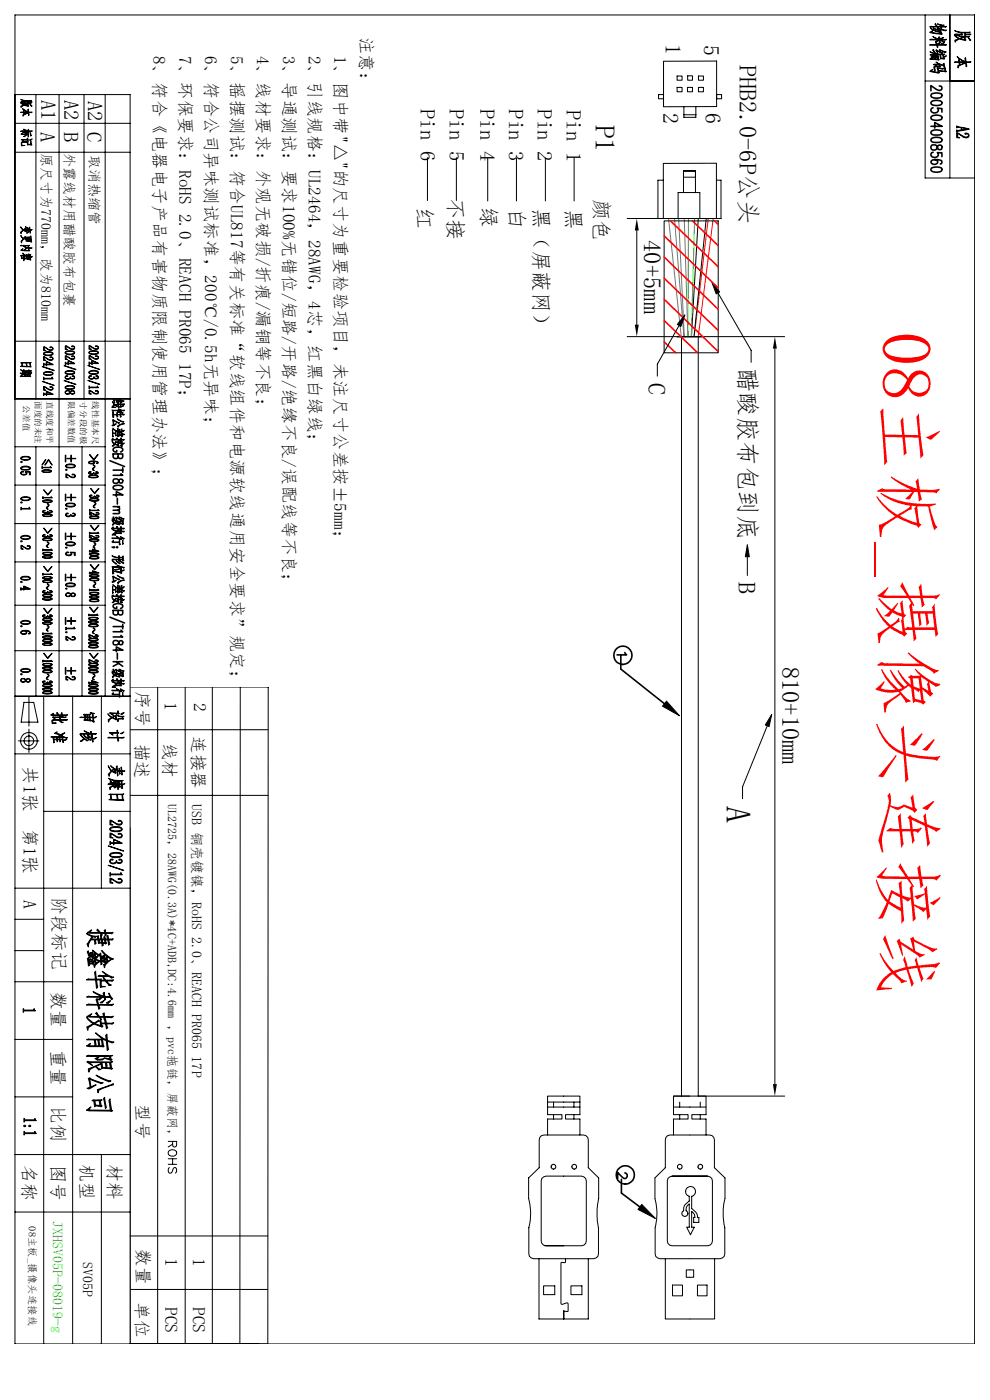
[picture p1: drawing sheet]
<svg xmlns="http://www.w3.org/2000/svg" width="210mm" height="297mm" viewBox="0 0 210 297" stroke-linecap="round" stroke-linejoin="round" font-family="sans-serif">
<defs><g id="words">
<text font-size="14.9" fill="#f00" x="187.4" y="70.4" transform="rotate(90 187.4 70.4)">08主板_摄像头连接线</text>
<text font-size="7.4" x="154.2" y="170.9" transform="rotate(90 154.2 170.9)">A</text>
<text font-size="5.9" x="126.4" y="26.4" transform="rotate(90 126.4 26.4)">P1</text>
<g font-size="5.2">
<text x="157" y="13.7" transform="rotate(90 157 13.7)">PHB2.0-6P公头</text>
<text x="136.6" y="51" transform="rotate(90 136.6 51)">40+5mm</text>
<text x="137.7" y="81.2" transform="rotate(90 137.7 81.2)">C</text>
<text x="156.8" y="78" transform="rotate(90 156.8 78)">醋酸胶布包到底</text>
<text x="156.7" y="123.5" transform="rotate(90 156.7 123.5)">B</text>
<text x="166" y="141.4" transform="rotate(90 166 141.4)">810+10mm</text>
</g>
<g font-size="4.7">
<text x="141.2" y="9.3" transform="rotate(90 141.2 9.3)">1</text>
<text x="149.4" y="9.6" transform="rotate(90 149.4 9.6)">5</text>
<text x="140.7" y="23.9" transform="rotate(90 140.7 23.9)">2</text>
<text x="149.7" y="24" transform="rotate(90 149.7 24)">6</text>
</g>
<g font-size="4.4">
<text x="8.8" y="21.2" transform="rotate(90 8.8 21.2)">A1</text>
<text x="13.7" y="21.2" transform="rotate(90 13.7 21.2)">A2</text>
<text x="18.7" y="21.4" transform="rotate(90 18.7 21.4)">A2</text>
<text x="89.3" y="23.1" transform="rotate(90 89.3 23.1)">Pin 6</text>
<text x="95.4" y="23.1" transform="rotate(90 95.4 23.1)">Pin 5</text>
<text x="101.9" y="23.1" transform="rotate(90 101.9 23.1)">Pin 4</text>
<text x="108" y="23.2" transform="rotate(90 108 23.2)">Pin 3</text>
<text x="114.1" y="23.2" transform="rotate(90 114.1 23.2)">Pin 2</text>
<text x="120.3" y="23.3" transform="rotate(90 120.3 23.3)">Pin 1</text>
<text x="8.7" y="28" transform="rotate(90 8.7 28)">A</text>
<text x="13.6" y="27.9" transform="rotate(90 13.6 27.9)">B</text>
<text x="18.6" y="28.1" transform="rotate(90 18.6 28.1)">C</text>
<text x="88.6" y="44.1" transform="rotate(90 88.6 44.1)">红</text>
<text x="95.1" y="42.1" transform="rotate(90 95.1 42.1)">不接</text>
<text x="102.1" y="43.9" transform="rotate(90 102.1 43.9)">绿</text>
<text x="108.1" y="44" transform="rotate(90 108.1 44)">白</text>
<text x="113.3" y="44.1" transform="rotate(90 113.3 44.1)">黑（屏蔽网）</text>
<text x="120.1" y="44.4" transform="rotate(90 120.1 44.4)">黑</text>
<text x="126.1" y="42.3" transform="rotate(90 126.1 42.3)">颜色</text>
</g>
<g font-size="3.9">
<text x="5" y="162.6" transform="rotate(90 5 162.6)">共1张</text>
<text x="5" y="175.9" transform="rotate(90 5 175.9)">第1张</text>
<text x="5.1" y="190.8" transform="rotate(90 5.1 190.8)">A</text>
<text x="11.2" y="190.3" transform="rotate(90 11.2 190.3)">阶段标记</text>
<text x="11" y="210.5" transform="rotate(90 11 210.5)">数量</text>
<text x="11" y="222.8" transform="rotate(90 11 222.8)">重量</text>
<text x="11" y="234.6" transform="rotate(90 11 234.6)">比例</text>
<text x="4.8" y="247.1" transform="rotate(90 4.8 247.1)">名称</text>
<text x="11" y="247.2" transform="rotate(90 11 247.2)">图号</text>
<text x="17.1" y="247" transform="rotate(90 17.1 247)">机型</text>
<text x="22.9" y="246.9" transform="rotate(90 22.9 246.9)">材料</text>
</g>
<g font-size="3.7">
<text x="32.6" y="11.8" transform="rotate(90 32.6 11.8)">8、符合《电器电子产品有害物质限制使用管理办法》；</text>
<text x="38.1" y="11.8" transform="rotate(90 38.1 11.8)">7、环保要求：RoHS 2.0、REACH PR065 17P；</text>
<text x="43.5" y="11.8" transform="rotate(90 43.5 11.8)">6、符合公司异味测试标准，200℃/0.5h无异味；</text>
<text x="49" y="11.8" transform="rotate(90 49 11.8)">5、摇摆测试：符合UL817等有关标准“软线组件和电源软线通用安全要求”规定；</text>
<text x="54.5" y="11.8" transform="rotate(90 54.5 11.8)">4、线材要求：外观无破损/折痕/漏铜等不良；</text>
<text x="60" y="11.8" transform="rotate(90 60 11.8)">3、导通测试：要求100%无错位/短路/开路/绝缘不良/误配线等不良；</text>
<text x="65.5" y="11.8" transform="rotate(90 65.5 11.8)">2、引线规格：UL2464，28AWG，4芯，红黑白绿线；</text>
<text x="71" y="11.8" transform="rotate(90 71 11.8)">1、图中带&quot;△&quot;的尺寸为重要检验项目，未注尺寸公差按±5mm；</text>
<text x="76.5" y="7.8" transform="rotate(90 76.5 7.8)">注意：</text>
<text x="29" y="146.6" transform="rotate(90 29 146.6)">序号</text>
<text x="35" y="149" transform="rotate(90 35 149)">1</text>
<text x="41.2" y="149.2" transform="rotate(90 41.2 149.2)">2</text>
<text x="28.8" y="157.8" transform="rotate(90 28.8 157.8)">描述</text>
<text x="34.7" y="157.6" transform="rotate(90 34.7 157.6)">线材</text>
<text x="40.8" y="156.2" transform="rotate(90 40.8 156.2)">连接器</text>
<text x="29" y="234.2" transform="rotate(90 29 234.2)">型号</text>
<text x="29.1" y="265" transform="rotate(90 29.1 265)">数量</text>
<text x="35.1" y="266.9" transform="rotate(90 35.1 266.9)">1</text>
<text x="41" y="266.9" transform="rotate(90 41 266.9)">1</text>
<text x="28.8" y="276.2" transform="rotate(90 28.8 276.2)">单位</text>
<text x="35.1" y="277.2" transform="rotate(90 35.1 277.2)">PCS</text>
<text x="41" y="277.2" transform="rotate(90 41 277.2)">PCS</text>
</g>
<g font-size="3">
<text x="8.8" y="32.4" transform="rotate(90 8.8 32.4)">原尺寸为770mm，改为810mm</text>
<text x="13.7" y="32.4" transform="rotate(90 13.7 32.4)">外露线材用醋酸胶布包裹</text>
<text x="19" y="32.8" transform="rotate(90 19 32.8)">取消热缩管</text>
<text x="40.8" y="170.5" transform="rotate(90 40.8 170.5)">USB 铜壳镀镍，RoHS 2.0、REACH PR065 17P</text>
<text x="17.7" y="267.7" transform="rotate(90 17.7 267.7)">SV05P</text>
</g>
<text font-size="3" fill="#0f0" x="11.3" y="259" transform="rotate(90 11.3 259)">JXHSV05P-08019-g</text>
<text font-size="2.6" x="35.6" y="170.5" transform="rotate(90 35.6 170.5)">UL2725，28AWG(0.3A)*4C+ADB,DC:4.6mm ，pvc拖链，屏蔽网，</text>
<text font-size="2.2" x="6.1" y="260.2" transform="rotate(90 6.1 260.2)">08主板_摄像头连接线</text>
<g font-size="1.8">
<text x="5" y="86" transform="rotate(90 5 86)">公差值</text>
<text x="7.5" y="85.1" transform="rotate(90 7.5 85.1)">面度的未注</text>
<text x="9.9" y="85.1" transform="rotate(90 9.9 85.1)">直线度和平</text>
<text x="14.6" y="85.1" transform="rotate(90 14.6 85.1)">限偏差数值</text>
<text x="17.1" y="85.2" transform="rotate(90 17.1 85.2)">寸分段的极</text>
<text x="19.6" y="85.2" transform="rotate(90 19.6 85.2)">线性基本尺</text>
</g>
</g></defs>
<g fill="none" stroke="#000" stroke-width=".21">
<path d="M3.2 3.2h203.6v281.9h-203.6zM140.8 13h11.2v9.6h-11.2zM143.6 16.1h1.1v.9h-1.1zM143.6 18.5h1.1v1h-1.1zM145.8 18.5h1.1v1h-1.1zM145.9 16.1h1v.9h-1zM148.2 16.1h1v.9h-1zM148.2 18.5h1v1h-1zM196.3 3.2v34.6h10.5M196.3 17.2h10.5M201.5 3.2v34.6M3.2 20.1h24.4v265"/>
<path d="M3.2 32.3h24.4M3.2 26.2h24.4M7.6 20.1v64.5M12.5 20.1v127.6M17.8 20.1v64.5M22.3 20.1v127.6M90.7 33.4v9.1M96.8 33.4v9.1M103.5 33.5v9.1M109.6 33.5v9.1M115.7 33.5v9.1M121.8 33.5v9.1"/>
<path d="M139.7 20.1h1.1v.9h-1.1zM140.7 34.7l11.3-.1v11.8h-11.3zM140.7 38.2h-1.1v8.2M145 36.2h2.5zM145.1 24.3h2.6M147.5 36.2v1.4h-2.5M147.5 36.2v4.7M147.5 36.2h-2.5v4.7M147.6 22.6v2.3h-2.5v-2.3M152 38.2h1v8.2h-19.9M152 20.1h1.1v.9h-1.1zM135.1 48.9v20"/>
<path d="M140.9 46.9h11.5v27.9h-11.5zM143.8 46.4v-5.5h4.7v5.5M3.2 72.4h24.4M144.1 69l-4.7 8.3v2.5M144.6 71.4v161.1M147.2 71.3l2.6-24.9h-1.7l-1.4 25M148.1 71.4v161.1h18.4M152.3 62.1l7 12.2v2.6M164.4 74v156M166.5 71.4h-33.4M3.2 94.8h19.1M3.2 84.6h24.4"/>
<path d="M7.6 94.8v52.9M17.4 94.8v52.9M3.2 102.9h19.1M3.2 119.2h19.1M3.2 111.1h19.1M158.5 118.1v4M3.2 128.4h19.1M3.2 138h19.1M3.2 147.7h24.4M3.2 159.9h24.4M3.9 157.2h4.4M5.1 149h2.1l.8 4.2h-3.5z"/>
<path d="M6.1 147.9v6.2M6.1 154.7v4.9M9.3 147.7v137.4M15.4 147.7v137.4M21.5 147.7v40.7M27.6 154.8h29.3M27.6 145.8h29.3l-.1 139.4M33.4 145.8v139.3M39.3 145.8v139.3M45 145.8v139.3M51 145.8l-.1 139.3M162.8 154l-5.3 12.9v2.6"/>
<path d="M9.3 172.1h18.3M27.6 168.7h29.3M3.2 188.4h24.4M3.2 195h6.1M3.2 208.3h12.2M3.2 201.7h6.1M3.2 220.5h12.2M3.2 232.7h12.2M116.2 234.9h6.8M116.2 233.8h6.8M117.4 233.8v1.1M117.4 236.5v.9"/>
<path d="M121.8 233.8v1.1M121.8 236.5v.9M142.9 232.5h6.9v4h-3v.9h3v3.4M142.9 234.9h6.9M144.2 233.8v1.1M144.2 236.5v.9M146.3 232.5h-3.4v4h3.1v.9h-3.1v3.4M148.5 233.8v1.1M148.5 236.5v.9M3.2 244.9h24.4M3.2 257.1h24.4M21.5 244.9v40.2"/>
<path d="M35.7 242.1h1.8v.8l-.2 .3-.3 .1-.3-.1-.1-1.1M35.7 245.8h1.8M35.7 247h1.8M35.8 244.3a.88 .88 0 0 1 1.1-.4 .88 .88 0 0 1 .5 1 .88 .88 0 0 1-1.1 .4 .88 .88 0 0 1-.5-1zM35.9 247.7a.65 .65 0 0 0-.2 .7 .65 .65 0 0 0 .5 .5l.2-.2 .4-.8 .4-.2a.78 .78 0 0 1 0 1.2M36.6 242.7l-.9 .6M36.6 245.8v1.2M114.5 241.3l.4-.4 .5-.1h8.4l.5 .1 .4 .4 .1 .5v5.9l2.2 2.2v4.4a15.4 15.4 0 0 0 0 6.2v5.5l-.2 .5-.9 .5h-12.7l-.5-.1-.4-.4-.1-.5v-5.5a12.2 12.2 0 0 0-.1-6.2v-4.4l2.3-2.2v-5.9zM114.9 250l.9-.5h7.6l.8 .5 .2 .5v12.8l-.2 .5-.3 .4-.5 .1h-7.6l-.5-.1-.4-.4-.1-.5v-12.8zM116.2 240.8v-3.4h3v-.9h-3v-4h6.8v4h-3v.9h3v3.4M141.6 240.9l.6-.1h8.3l.5 .1 .4 .4 .2 .5v5.9l2.2 2.2v4.4a13.6 13.6 0 0 0 0 6.2v5.5l-.2 .5-.9 .5h-12.7l-.5-.1-.4-.4-.1-.5v-5.5a12.2 12.2 0 0 0-.1-6.2v-4.4l2.2-2.2v-5.9l.2-.5zM142.6 249.5h7.5l.9 .5 .1 .5v12.8l-.1 .5-.4 .4-.5 .1h-7.5l-.5-.1-.4-.4-.1-.5v-12.8l.1-.5 .9-.5h7.5"/>
<path d="M145 256.9a.62 .62 0 0 0-.2 .9 .62 .62 0 0 0 1 0 .62 .62 0 0 0-.3-.9M145 256.8a1.87 1.87 0 0 1 1.2-2v-1a1.05 1.05 0 0 1-.6-1.6 1.05 1.05 0 0 1 1.7 0 1.05 1.05 0 0 1-.6 1.6v2.6l1.1 1.1 .2 .8h.3v1h-1.1v-1h.2a1.24 1.24 0 0 0-.7-1.3v3.3h.6l-.8 1.7-.8-1.7h.5v-4.9a1.3 1.3 0 0 0-.7 1.4M27.6 273.6h29.2M27.6 262.2h29.2M114.3 267v12.8h10.5v-12.8M115.3 272.8h2.4v1.9h-2.4zM115.5 264.3h4.1M119.6 278.1v1.7zM120 267l-.1 .8h-.7l-.2 .2v8.5l.3 .2 1-.3 .2 .2v1.6l-.9-.1M121.1 272.8h2.3v1.9h-2.3zM141.1 267v12.8h10.5v-12.8M142.7 272.6h2.1v2.3h-2.1z"/>
<path d="M145.6 269.4h1.6v1.6h-1.6zM148 272.6h2v2.3h-2z"/>
<circle cx="6.1" cy="157.2" r="1.78"/>
<circle cx="6.1" cy="157.2" r="1.02"/>
<circle cx="117.4" cy="247.5" r=".51"/>
<circle cx="121.8" cy="247.5" r=".5"/>
<circle cx="144.2" cy="247.5" r=".5"/>
<circle cx="148.6" cy="247.5" r=".51"/>
</g>
<g fill="#000" stroke="#000" stroke-width=".21">
<path d="M4.9 214l.3 .3h1.9l.2-.3 .2 .5h-2.4l-.2 .3z"/>
<path d="M197.4 5.9a3.7 3.7 0 0 0 2.1 .8l-.1-.3-.1 .2-1.3-.7 1.4 .5v-.1h.2l-.8-.3 2 .4-.3 .2-.9-.3 .3 .9a4.5 4.5 0 0 1-2.7-.3l.7-.4-.4 .4 2.1 .3-.1-.4-.1 .1a3.2 3.2 0 0 1-2-1zM197.2 5.7l1.5-.1-.4-.4 .2-.2 .4 .6h.6l-.1-.2 .2-.1-.7-.3 1.4 .3-.2 .2-.5-.2v.3h1.2l-.2 .2-.9-.1 .1 .3-.2 .1v-.4h-.7l.2 .3-.3-.3zM197.9 7.7l1.3 .6-.1-.4 .2-.1v.6h1.5l-.2 .1h-1.3l.1 .3-.1 .1-.1-.4-.3 .3h-.3l.4-.3-1.8-.1 .3-.1 1.4 .1zM197.2 9.5h1.5l-.3-.7 .2-.1 .2 .8h2l-.2 .2-1.8-.1 .2 .3-.2 .2-.1-.5zM199.5 8.6l.9 .2-.3 .1zM199.7 9.3l.7-.3-.5 .4zM198.9 9.2l.7-.2-.4 .3zM199.5 8.1l.7-.1-.5 .3zM197.3 11a7.3 7.3 0 0 0 3.1 .5l-.2 .1v.4l.6-.1-.4 .2-.2-.1v.4h.2l-.2 .2-.7-.1-.1-.9-.9-.1zM197.3 11.6l.2-.1 1.6 .1v1l.2 .1-.2 .1-1.9-.3 .4-.2-.1 .2 1.5 .1v-.3h-.5v.1l-.2 .1v-.2h-.8l.8-.1v-.2h-.8l.3-.1h.4l.2-.2v.2h.5l-.1-.2zM198.5 10.7l.2-.2 .7 .5-.1-.4 .1-.1 1.3 .5-.3 .1-.9-.4v.3l.6 .2-.3 .1-1-.5 .1 .5zM199.5 11.6l.1 .8h.5l-.1-.8zM197.8 10.6l.2-.1 .5 .8zM198.4 12l.1 .2h.4v-.2zM198 13.7l1.2-.1-.6-.4 1.6 .6-.1-.3 .2-.1 .1 .9-.1 .1-.1-.5-.8-.2 .2 .4-.2 .2-.9-.1-.1-.4zM197.2 15.1l.7-.3-.4 .3 1.5 .3-.1-.9h-.1l.1-.1 1.3 .1-.2 .2-1-.2 .1 .4 1.4 .2-.1-.6 .1-.1 .1 .7 .2 .1-.2 .1-1.5-.2 .2 .3-.2 .1zM198.5 13.8v.2l.8 .1-.1-.4zM198.1 14.2l.1-.1 .2 .8-.2 .2z"/>
<path d="M202.5 6.5l1.4 .4 1.9-.1-.2 .2-.8-.1v.4l1.2-.1-.2 .2h-1l.1 .2h-.2l-.1-.7h-.6l.2 .4-.2 .2-1.2-.2 1 .4h1.9l-.3 .1 .6 .7-.3 .1-.4-.8h-.6l.2 .7-.2 .1a1.52 1.52 0 0 0-1.9 .1l-.2 .2v-.4l.9-.3-1-.7a1.25 1.25 0 0 0 1.6 .5l.2-.2-.8-.1-1-.4 .3-.1 1.2 .1-.1-.4-.8-.1zM203.7 8.2l.9 .2v-.6h-.2v.2zM203 12l1.3 .9 .5 .1-.1-.6 .2-.2v.9h1.1l-.3 .2h-.8l.2 .7-.2 .2-.1-.8-.8 .3a1.02 1.02 0 0 0-.8 .7v-.5l1.6-.6h-1.2l.1 .3-.2 .1-.1-.4-1-.1 1-.1-.1-.4 .2-.1 .1 .5h1.1l-.6-.2z"/>
<path d="M4.4 27.9l1.4-.1-.8-.4 1 .4-.1-.2 .2-.2v.4h.8l-.2 .1h-.6v.3l-.1-.3h-.2l-.1 .2h-.2l.3-.2zM4.4 28.4l.4-.2-.1 .2h1.2l-.1-.3 .1-.1 .2 1h-.1l-.1-.6zM6.5 28.2l.1 .5-.1 .2zM4.8 27.9l.8 .3-.1 .1zM5 29l.6-.4-.4 .4zM4.5 30.2l.2-.1h1.3h-.1v.5h.7l-.1-.6 .1-.1v.7l.2 .1-1 .1v-.7h-1.1l-.1 .2 .1 .5 .5 .1h-.6zM4.5 29.6h1.3v-.2l.1-.1 .2 .4h-1.3l.2 .3zM6.3 29.7l.5-.2-.3 .3z"/>
<path d="M4.4 21.1l1 .2h1.2l-.1 .2-.6-.1 .1 .2h.8l-.8 .1-.1 .2-.1-.5h-.3l.1 .3-.1 .1-.9-.1 .9 .2h1.1l-.2 .1 .4 .5-.2 .1-.2-.6h-.5l.2 .5-.1 .1a1 1 0 0 0-1.3-.1l-.3 .3v-.3l.6-.2-.6-.5 .8 .5 .5-.3-1.3-.3 .2-.2 .8 .1v-.2zM5.2 22.3l.7 .1v-.4zM4.7 23l1.3 .7-.1-.4 .1-.1 .1 .6h.7l-.2 .1h-.5l.1 .5-.1 .1-.1-.5-1 .4-.1 .2v-.3l1.1-.4h-.9l.1 .2-.1 .1-.1-.3-.6-.1h.6v-.3l.1-.1v.4h.8z"/>
<path d="M202.9 26.7l.3 .2 2.4 .5-2.4 .5-.3 .1v-.4l.2 .1 .8-.1v-.5l-.7-.1-.3 .1zM204 27.1v.5l1.3-.3zM202.9 28.2l1.2 .6a.79 .79 0 0 0 1.3-.1 .43 .43 0 0 0-.6-.2l-.1-.1a.52 .52 0 0 1 .9 .3 .52 .52 0 0 1-.7 .6l-.6-.2-1.1-.8v.7l.4 .3-.7-.1z"/>
<path d="M4.4 48.1l.6 .7 .3-.3-.3 .3 .5 .2v-.6v.3l.8-.1v-.4l.2 1.2-.1 .1-.1-.5h-.8l.2 .1h-.2a.64 .64 0 0 0-.7-.1 .64 .64 0 0 0-.4 .6v-.4l.5-.4zM5.5 48.7v.2h.8v-.2zM5.4 48.1l.7 .4h-.2zM5.6 49.4l.5-.3-.3 .3zM6.4 48.9l.4-.2zM4.4 50a.5 .5 0 0 0 .8 .4l.2-.2-.3 .4 .4 .1-.1-.3 .1-.1h.8l-.1 .1v.3h.3l.1-.7 .1 1.3-.1 .1-.1-.6h-.3l.2 .3-.1 .1h-.8v-.5l-.5-.1-.4 .9-.2-.3 .6-.6-.4-.3zM5.6 50.7v.4h.6l-.1-.3h-.2l-.1 .3v-.3zM5.9 50.4v.3h.2v-.3zM5.5 50.4l.1 .3h.2v-.3zM4.4 52.1l1.8-.1-.1 .2v.4h.7l-.1 .1h-.6l.1 .4 .1 .1-.1 .1-1.7-.2 .4-.4-.3 .4h1.5l-.1-.5-.8 .4 .5-.4-.7-.4 1 .4v-.4zM4.4 54.3l.8-.1v.6l-.6 .1-.1-.6zM4.8 53.7l.9 .7 .4 .1-.9 .5-.1 .3-.1-.3 .8-.5zM4.6 54.3l.1 .4 .4 .1-.1-.5zM5.9 53.9l.7 .2h-.3l.3 1-.2 .1-.3-.3 .2 .1v-.9zM5.5 53.9l.7 .4-.2 .1zM5.7 55l.5-.3-.3 .3zM6.5 54.6l.4-.2-.3 .2z"/>
<path d="M4.4 77l2.2-.1-.2 .1 .2 .8-2.2-.1h.3l-.1-.7zM4.7 77v.7l1.7 .1-.1-.8h-.7l.2 .6h-.2l-.1-.6zM4.3 79.2l.9 .2-.1-1v.3h1v-.3a.35 .35 0 0 0 .6 .3h-.5l.1 .4 .4-.1-.1 .2h-.3l-.1 .1v-.1h-1v.2h1.3l-.2 .1 .1 .4-2.1-.1 .4-.3-.2 .3h1.8l-.1-.3h-.4l.1 .2-.1 .1v-.3h-.4l-.1 .3-.1-.3zM5.2 78.7v.4h.9v-.4h-.3v.3v-.3h-.3v.3l-.1-.3zM4.4 78.4l.6 .3-.2 .1zM4.6 79.2l.4-.2-.2 .2z"/>
<path d="M9.2 73.6h.2a1.75 1.75 0 0 0 1.7 .5 .29 .29 0 0 0-.1-.4 .29 .29 0 0 0-.4 .1v-.1a.41 .41 0 0 1 .5 0 .41 .41 0 0 1 .1 .6 .41 .41 0 0 1-.5 .1l-1.3-.7v.5l.3 .2-.5-.1zM9.3 75a.94 .94 0 0 0 1.2 .3l.6-.2a.82 .82 0 0 0-1.1-.3zM9.4 74.8a1.47 1.47 0 0 1 1.9 .3 1.55 1.55 0 0 1-2.1 0zM9.2 75.6a2.83 2.83 0 0 0 1.9 .6 .3 .3 0 0 0-.1-.4 .3 .3 0 0 0-.4 .1 .39 .39 0 0 1 .5-.1 .39 .39 0 0 1 .1 .5 .39 .39 0 0 1-.5 .2l-1.3-.7v.5l.3 .2h-.5zM9.2 77l.2 .3h.4l.1-.6 1.4 .7h-1.4v.2l-.1-.2h-.4l-.2 .2zM9.9 76.8v.5h1.1zM9 77.7l2.5 .9zM9.3 79.2a1.76 1.76 0 0 0 1.8 0 1.77 1.77 0 0 0-1.8 0zM9.4 79a1.62 1.62 0 0 1 1.9 .2 1.49 1.49 0 0 1-2.1 .1zM9.2 80l.2 .3h1.5l.2-.3 .2 .4h-1.9l-.2 .2zM9 80.9l2.5 .8zM9.2 82h.2a1.75 1.75 0 0 0 1.7 .5 .3 .3 0 0 0-.1-.3 .3 .3 0 0 0-.4 0 .41 .41 0 0 1 .5-.1 .41 .41 0 0 1 .1 .6 .41 .41 0 0 1-.5 .1l-1.3-.7v.5l.3 .2h-.5zM9.2 83.4l.2 .2h.4l.1-.6 1.4 .7h-1.4v.2l-.1-.2h-.4l-.2 .2zM9.9 83.1v.5h1.1z"/>
<path d="M13.8 73.4h.2a1.75 1.75 0 0 0 1.7 .5 .33 .33 0 0 0-.1-.4 .33 .33 0 0 0-.4 0 .38 .38 0 0 1 .6 .2 .38 .38 0 0 1-.4 .5l-1.3-.8-.1 .6 .4 .2-.6-.1zM14 74.7l-.1 .1a.84 .84 0 0 0 1.2 .3l.6-.2a1.32 1.32 0 0 0-1.7-.2zM13.8 74.8a1.79 1.79 0 0 1 2-.1 .86 .86 0 0 1-1.2 .6l-.5-.2zM13.8 75.5h.2a1.75 1.75 0 0 0 1.7 .5 .31 .31 0 0 0-.1-.4 .31 .31 0 0 0-.4 0 .36 .36 0 0 1 .6 .1 .36 .36 0 0 1-.3 .5h-.5l-.9-.6-.1 .5 .4 .2-.6-.1zM13.8 76.8l.2 .2h.4l.1-.5 1.3 .7h-1.3v.2l-.1-.2h-.4l-.2 .2zM14.5 76.5v.5h1.1zM13.6 77.6l2.5 .8h-.1zM14 78.9v.3l.6 .1a.88 .88 0 0 0 1.1-.3 2.12 2.12 0 0 0-1.7-.1zM13.8 79a1.69 1.69 0 0 1 2 0 .88 .88 0 0 1-1.2 .5l-.6-.2zM13.9 79.8l.2-.1 .3 .1h-.4a.25 .25 0 0 0-.1 .3 .25 .25 0 0 0 .2 .2 .57 .57 0 0 0 .8-.3 .39 .39 0 0 0 .5 .4 .39 .39 0 0 0 .3-.5l-.4-.1a.36 .36 0 0 1 .6 .3 .36 .36 0 0 1-.6 .3l-.4-.2a.56 .56 0 0 1-.6 .3 .56 .56 0 0 1-.4-.7zM13.6 80.7l2.5 .8zM14 82l-.1 .1a.84 .84 0 0 0 1.2 .4l.6-.2a1.32 1.32 0 0 0-1.7-.3zM13.8 82.1a1.69 1.69 0 0 1 2 0 .88 .88 0 0 1-1.2 .5l-.5-.1zM14.1 83a.28 .28 0 0 0-.2 .2 .28 .28 0 0 0 .2 .3 .54 .54 0 0 0 .7-.4zM14 82.9a.64 .64 0 0 1 .9 .2 .48 .48 0 0 1 .7-.2 .48 .48 0 0 1 0 .7 .48 .48 0 0 1-.7-.2 .51 .51 0 0 1-.8 .3 .51 .51 0 0 1-.1-.8zM15.1 83.1l-.2 .2 .4 .2a.34 .34 0 0 0 .4-.1 .34 .34 0 0 0-.1-.5 .34 .34 0 0 0-.4 .2z"/>
<path d="M18.9 73.3h.1a1.85 1.85 0 0 0 1.7 .6 .31 .31 0 0 0-.1-.4 .31 .31 0 0 0-.4 0 .38 .38 0 0 1 .7 .1 .38 .38 0 0 1-.4 .5h-.3l-1.2-.7v.6l.4 .1h-.5zM19 74.6v.2a1.49 1.49 0 0 0 1.5 .2l.3-.2a2.13 2.13 0 0 0-1.8-.2zM18.8 74.7a1.69 1.69 0 0 1 2.1 0 .88 .88 0 0 1-1.3 .5l-.6-.1zM18.9 75.4l1.3 .7a.37 .37 0 0 0 .4 0 .37 .37 0 0 0 .1-.5h-.5a.38 .38 0 0 1 .7 .2 .38 .38 0 0 1-.5 .4l-1.3-.7-.1 .5 .4 .2h-.5zM18.9 76.8l.1 .2h.5l.1-.5 1.3 .6h-1.3v.2l-.1-.2h-.5l-.1 .2zM19.6 76.5v.5h1zM18.7 77.5l2.5 .9zM19 78.9v.1a.82 .82 0 0 0 1.1 .3l.7-.2a1.32 1.32 0 0 0-1.8-.2zM18.8 78.9a1.54 1.54 0 0 1 2.1 .1v.1a1.89 1.89 0 0 1-2.1 0zM19 79.7h.3l.1 .1a.28 .28 0 0 0-.4 .1 .28 .28 0 0 0 .1 .4 .57 .57 0 0 0 .9-.4 .39 .39 0 0 0 .4 .4 .39 .39 0 0 0 .3-.5h-.3a.34 .34 0 0 1 .5 .2 .34 .34 0 0 1-.4 .4h-.3l-.3-.3a.52 .52 0 0 1-.7 .4 .52 .52 0 0 1-.2-.8zM18.7 80.7l2.5 .8-.1 .1zM18.9 81.9l.2 .2h1.5l.1-.2 .2 .4h-1.9l-.1 .2zM18.9 82.8l1.3 .6a.35 .35 0 0 0 .4 .1 .35 .35 0 0 0 .1-.5h-.5a.38 .38 0 0 1 .7 .1 .38 .38 0 0 1-.4 .5l-.6-.1-.8-.6-.1 .5 .4 .2h-.5z"/>
<path d="M4.5 97.2a1.52 1.52 0 0 0 1.8 0 1.72 1.72 0 0 0-1.8 0zM4.5 97a2.1 2.1 0 0 1 1.9 .1 .86 .86 0 0 1-1.2 .6l-.8-.4zM4.4 98l.3-.1v.2h-.3zM4.5 99.3a1.45 1.45 0 0 0 1.8 0l-.7-.2zM4.4 99.2a1.55 1.55 0 0 1 2 .1v.1a1.89 1.89 0 0 1-2 0zM4.4 100.2l.3-.2 .3 .1-.5 .1a.43 .43 0 0 0 .2 .5 .43 .43 0 0 0 .5-.1l.4-.1-.2-.5 1 .1v.7l-.2-.1v-.6h-.7a.3 .3 0 0 1 .2 .3 .3 .3 0 0 1-.2 .3 .6 .6 0 0 1-.8 .1 .6 .6 0 0 1-.3-.6z"/>
<path d="M9.7 97.5l-.8 1.1zM10.3 97.5l.8 1.1-.8-1-.7 1.1-.1-.1zM8.9 99l.1 .1h1.7l.1-.1 .1 .2h-1.8l-.2 .2zM9 99.9a2.15 2.15 0 0 0 1.8 0l-.7-.2zM8.9 99.9l.4-.2a1.46 1.46 0 0 1 1.6 .3 2.01 2.01 0 0 1-2-.1z"/>
<path d="M13.8 96.6h.2v1.4h-.2zM14.2 97.2h.8v-.6h.2v.6l.9 .1h-.9v.7h-.2v-.7zM14 98.8a1.45 1.45 0 0 0 1.9 0l-.7-.2zM14.1 98.6a1.44 1.44 0 0 1 1.9 .3v.1a1.7 1.7 0 0 1-2.1-.1zM13.9 99.6a.15 .15 0 0 1 .3 0 .15 .15 0 0 1-.3 0zM14 100.5h.1a1.71 1.71 0 0 0 1.7 .6 .39 .39 0 0 0-.1-.3 .39 .39 0 0 0-.4-.1 .4 .4 0 0 1 .5 0 .4 .4 0 0 1 .1 .5 .4 .4 0 0 1-.5 .1h-.3l-.9-.6-.1 .5 .3 .2-.4-.1z"/>
<path d="M19 96.5l.1-.1 .8 1.1 .8-1.1 .1 .1-.9 1.1zM19 98l-.1 .1a.5 .5 0 0 0 .7 .2l.4-.1a.76 .76 0 0 0-1-.2zM18.9 97.9h.1a1.45 1.45 0 0 1 1.8 .3l-.4 .1 .3-.1v-.2l-.9-.1 .3 .1a.72 .72 0 0 1-1.3 0zM19.7 98.7a.36 .36 0 0 1 .4 .3 .36 .36 0 0 1-.3 .4v.3l.2 .1-.3-.1a.58 .58 0 0 1 .4-.8zM18.8 100.2l.5-.1-.4 .2a.57 .57 0 0 0 .8 .2l.2-.3a.4 .4 0 0 0 .4 .3 .4 .4 0 0 0 .4-.3h-.4a.24 .24 0 0 1 .4 0 .24 .24 0 0 1-.1 .3l-.4 .1-.3-.2-.3 .2a.47 .47 0 0 1-.5 0 .47 .47 0 0 1-.3-.4zM18.9 101a2.15 2.15 0 0 0 1.8 0l-.7-.1zM18.8 101l.2-.1a2.04 2.04 0 0 1 1.8 .2 1.89 1.89 0 0 1-2 0z"/>
<path d="M23.8 89.1l.3-.1 1.3 .7-.2 .2-1.1-.7v.9l.6-.2-.4 .4h-.5v-.1h.2zM24.9 88.8l.8 .5 .6 .2-.2 .1-.1-.1a1.32 1.32 0 0 1-1.1-.7zM24.9 90.4l.8-.4 .7-.2-.1 .2a1.42 1.42 0 0 0-1.3 .6z"/>
<path d="M25.5 93.6l.5 .1-.1 .1v.7l.1 .1-.2 .1-.3-.2h.3v-.7zM25.9 94.1l.5-.1-.3 .2zM23.8 93.4l.5 .7 .2-.4 .6 .2v-.4v.4l.6 .1-.2 .2-.4-.2v.5l.1 .1-.1 .1v-.2l-.8-.2-.3 .4h-.2l.4-.5-.3-.3zM24.6 93.8l-.2 .4 .7 .2v-.4zM23.7 93.2l.3-.2v.3h.9l-.3-.3 .2-.1 .3 .4h.6v-.4v.4l.7-.1-.2 .2-.5-.1 .1 .2-.1 .1v-.3h-.6l.2 .3-.2-.3h-1.2z"/>
<path d="M23.8 85.2l.6 .7 .7-.2-.2-.4h.2v.4h.4l.1-.4v.4h.8l-.1 .2-.7-.1 .1 .4 .1 .1-.2 .1v-.6l-.5 .1 .1 .3 .2 .1-.2 .2-.1-.6h-.6l.5 .3-.2 .2-.4-.4-.4 .3 .5 .1-.8 .1 .2-.3a.45 .45 0 0 0 .3-.4 .45 .45 0 0 0-.3-.5zM25.8 86.2l.4-.3-.1 .3zM24.5 84.8l.2-.1 .7 .4-.2-.3 .2-.1 .9 .3-.1 .2-.8-.4v.3l.5 .2-.2 .1-1-.5 .1 .5zM24 84.8l.2-.1 .2 .8z"/>
<path d="M24 87.3v.6h.8v-.4h.1v.4h.6v-.3l-.6-.3 1.2 .2-.1 .3-.4-.2v.3h.8l-.2 .2-.6-.1v.3h.1l-.2 .2v-.5h-.6l.1 .3-.2 .2v-.5h-.8v.3l.2 .1-.2 .2zM25.1 86.7l.6 .2h-.5zM23.7 87h2.7l-.1 .2-.5-.1-.2 .3-.2-.1 .3-.2h-1.9z"/>
<path d="M26 91.4l.4-.1a.27 .27 0 0 1-.2 .2 .27 .27 0 0 1-.3 0zM23.9 90.8l1.1 .7-.1-.6h.2v.6l.3 .1v-.5v.5l.3 .1 .2-.7v.9l.5 .2-.2 .2-.3-.3v.4l.1 .1-.2 .2v-.9l-.4-.1v.5l.2 .1-.2 .2v-.8l-.3-.1v.8l.1 .1-.2 .2v-1.1zM23.9 91.1v.8h.6l.1-.5v.8l.1 .1-.2 .2v-.5h-.6v.4l.2 .1-.2 .2z"/>
<path d="M4.5 105.7a1.45 1.45 0 0 0 1.8 0l-.7-.2zM4.4 105.7a1.69 1.69 0 0 1 2 0 .88 .88 0 0 1-1.2 .5l-.7-.2zM4.4 106.6a.15 .15 0 0 1 .3 0 .15 .15 0 0 1-.3 0zM4.4 107.6l.2 .3h1.5l.2-.3 .1 .4h-1.8l-.2 .2z"/>
<path d="M4.5 114a1.45 1.45 0 0 0 1.8 0l-.7-.3zM4.4 113.9a1.49 1.49 0 0 1 2 .1 1.43 1.43 0 0 1-2 0zM4.4 114.8l.3-.1v.2h-.3zM4.4 115.7a2.83 2.83 0 0 0 1.9 .6l-.1-.4h-.4a.39 .39 0 0 1 .5-.1 .39 .39 0 0 1 .1 .6 .39 .39 0 0 1-.5 .1l-1.3-.7v.5l.3 .2h-.5z"/>
<path d="M9.2 112.1l.9 .9 .9-.9-.8 1.1zM9.1 113.5h.5a.29 .29 0 0 0-.3 0 .29 .29 0 0 0-.1 .3h.1a.51 .51 0 0 0 .8-.2l.7 .2 .2-.2-.5-.1h.4a.28 .28 0 0 1 .2 .4 .28 .28 0 0 1-.5 0l-.4-.2-.4 .3-.7-.1-.1-.3zM9.1 114.4a2.06 2.06 0 0 0 1.9 0l-.7-.1zM9 114.4a2.09 2.09 0 0 1 2.1 0 1.85 1.85 0 0 1-2.1 0zM10 115l.3 .1a.66 .66 0 0 1-.4 .8l.3 .2a.36 .36 0 0 1-.3-.3 .36 .36 0 0 1 .3-.4l.1-.2zM9.1 116.5l.1 .1h1.6l.1-.1 .2 .2h-1.8l-.2 .2zM9.1 117.4a.99 .99 0 0 0 1.2 .2l.7-.2a2.09 2.09 0 0 0-1.9 0zM9 117.3l.4-.1a1.46 1.46 0 0 1 1.7 .3 2.1 2.1 0 0 1-2.1-.1zM9.1 118.1v.1a1.89 1.89 0 0 0 1.9-.1l-.4-.1zM9 118.1a2.09 2.09 0 0 1 2.1 .1 1.85 1.85 0 0 1-2.1-.1z"/>
<path d="M9.2 103.9l.9 1 .9-1-.8 1.1zM9.1 105.4l.1 .1h1.6l.1-.1 .2 .2h-1.8l-.2 .2zM9.1 106.3a2.09 2.09 0 0 0 1.9 0 2.09 2.09 0 0 0-1.9 0zM9 106.3l.8-.3h.9l.4 .3a1.03 1.03 0 0 1-1.3 .3l-.6-.1zM10 106.8l.4 .2-.1 .4a.34 .34 0 0 0-.3 .3 .34 .34 0 0 0 .2 .3 .4 .4 0 0 1-.3-.4 .4 .4 0 0 1 .4-.4zM9.1 108.3h.5l-.4 .1-.1 .1 .1 .2a.64 .64 0 0 0 1-.2 .45 .45 0 0 0 .4 .2 .45 .45 0 0 0 .4-.2l-.5-.2 .5 .1a.4 .4 0 0 1-.2 .4 .4 .4 0 0 1-.5 0l-.1-.2-.4 .2a.42 .42 0 0 1-.5 .1 .42 .42 0 0 1-.2-.6zM9.1 109.3a.99 .99 0 0 0 1.2 .2l.7-.2a2.09 2.09 0 0 0-1.9 0zM9 109.2l.4-.1a1.62 1.62 0 0 1 1.7 .2 1.96 1.96 0 0 1-2.1 0z"/>
<path d="M13.8 104.8h.2v1.5h-.2zM14.2 105.5h.8v-.7h.2v.7l.9 .1h-.9v.7h-.2v-.7zM14 107.1a1.52 1.52 0 0 0 1.9 0 1.72 1.72 0 0 0-1.9 0zM14.1 106.9a2.1 2.1 0 0 1 1.9 .1 .86 .86 0 0 1-1.3 .6l-.8-.4zM13.9 107.9l.3-.1v.2h-.2zM14 109l.2-.2 .3 .2a.26 .26 0 0 0-.4 .1 .26 .26 0 0 0 .1 .3 .66 .66 0 0 0 .9-.3 .36 .36 0 0 0 .4 .4 .36 .36 0 0 0 .2-.5h-.3a.35 .35 0 0 1 .5 0 .35 .35 0 0 1 .1 .4 .35 .35 0 0 1-.5 .2l-.5-.3a.55 .55 0 0 1-.6 .3 .55 .55 0 0 1-.4-.6z"/>
<path d="M13.8 113.1h.2v1.4h-.2zM14.2 113.7h.8v-.6h.2v.6l.9 .1h-.9v.7h-.2v-.7zM14 115.3a1.45 1.45 0 0 0 1.9 0l-.7-.2zM14.1 115.1a1.44 1.44 0 0 1 1.9 .3 1.43 1.43 0 0 1-2.1 0zM13.9 116.1h.3v.1l-.2 .1zM14.1 117.1h.4l-.1 .2a.27 .27 0 0 0-.4 .1 .27 .27 0 0 0 .2 .3 .65 .65 0 0 0 .9-.2l-.2-.4 1.1 .1v.7l-.3-.1v-.5l-.7-.1a.3 .3 0 0 1 .2 .3 .3 .3 0 0 1-.2 .3 .57 .57 0 0 1-.7 .1 .57 .57 0 0 1-.3-.6z"/>
<path d="M19.1 111.5l.2-.1 .8 1 .8-1 .1 .1-.9 1.1zM19 112.9l.2 .2h1.5l.1-.2 .2 .3h-1.9l-.1 .1zM19 113.5h.1a2.16 2.16 0 0 0 1.8 .5l-.1-.3h-.5l.5-.1a.23 .23 0 0 1 .2 .3 .23 .23 0 0 1-.2 .2h-.6l-1-.5-.1 .4 .4 .1h-.5zM19 114.6a2.15 2.15 0 0 0 1.9 0l-.7-.2zM19 114.5l.3-.2a1.46 1.46 0 0 1 1.7 .3 2.01 2.01 0 0 1-2 0zM19.9 115.1a.36 .36 0 0 1 .4 .4 .36 .36 0 0 1-.3 .4l-.1 .3 .3 .1-.3-.1a.73 .73 0 0 1 .3-.8zM19 116.8v.1h.6v-.4l1.4 .5h-1.4v.1v-.1h-.4l-.2 .1zM19.6 116.5v.4h1.1zM19 117.5l.2 .2 .6 .1 1.1-.2a1.57 1.57 0 0 0-1.6-.2zM19.1 117.4l.1-.1a2.1 2.1 0 0 1 1.8 .3 1.89 1.89 0 0 1-2 0zM19 118.3a2.15 2.15 0 0 0 1.9 0l-.7-.2zM19 118.2l.3-.1a1.46 1.46 0 0 1 1.7 .3 2.01 2.01 0 0 1-2-.1z"/>
<path d="M19.2 103.6l.9 1 .9-1-.9 1.1zM19 105.1h.6h-.4a.17 .17 0 0 0-.1 .2 .17 .17 0 0 0 .2 .2 .63 .63 0 0 0 .8-.3 .45 .45 0 0 0 .7 .2l.1-.2-.5-.1h.5a.28 .28 0 0 1 .1 .4 .28 .28 0 0 1-.4 0l-.5-.1-.3 .1a.44 .44 0 0 1-.5 .1 .44 .44 0 0 1-.3-.5zM19.2 105.9l-.1 .1a.99 .99 0 0 0 1.1 .2l.7-.1a1.7 1.7 0 0 0-1.7-.2zM19 106l.4-.2a1.47 1.47 0 0 1 1.6 .2 1.89 1.89 0 0 1-2 0zM19.9 106.6a.43 .43 0 0 1 .4 .4 .43 .43 0 0 1-.4 .4v.2l.3 .1a.36 .36 0 0 1-.4-.3 .36 .36 0 0 1 .3-.4l.1-.2zM19 108.1l.2 .1h1.5l.1-.1 .2 .2h-1.9l-.1 .2zM19 108.7h.2a1.7 1.7 0 0 0 1.8 .3l-.6-.2h.4a.24 .24 0 0 1 .2 .2 .24 .24 0 0 1-.2 .3h-.6l-1-.5v.3l.3 .2h-.5zM19.2 109.6l-.1 .1a2.09 2.09 0 0 0 1.8 .1l-.7-.2zM19 109.7l.4-.2a1.47 1.47 0 0 1 1.6 .3 1.89 1.89 0 0 1-2 0z"/>
<path d="M23.7 116h.3a.18 .18 0 0 1 .3 0 .18 .18 0 0 1 0 .3 .18 .18 0 0 1-.3-.1zM24.7 116.1a.18 .18 0 0 1 .3 0 .18 .18 0 0 1-.3 0z"/>
<path d="M24.5 109.8l.2-.1 .7 .4-.2-.4 .2-.1 .9 .4-.1 .2-.8-.4v.4l.4 .1-.1 .1-1-.5 .1 .5zM23.9 109.7l.2-.1 .3 .8zM23.8 110a2.83 2.83 0 0 0 2.2 .5l.1-.2 .1 .9-.2 .1-.6-.3v.3l-.1 .1-1-.4-.4 .5v-.3l.3-.2-.4-.7 .5 .6 .9-.2-.7-.1zM24.5 111l.8 .2-.1-.2 .2-.2 .6 .3v-.4h-.9z"/>
<path d="M23.7 112.1a1.16 1.16 0 0 0 1.1 .5l.2-.2-.1 .2 .6 .1-.1-.3h.2v.3h.8l-.2 .2-.6-.1 .2 .3-.1 .1h-1.3l-.4 .2 .6 .1h-.8l.2-.3 .4-.1h1.2l-.1-.3h-.5l-.6 .2 .3-.3-.8-.3zM23.7 112l.3-.2v.3h.9l-.2-.3 .2-.1 .2 .4h.6v-.4v.4h.7l-.2 .2-.5-.1 .1 .2-.1 .1v-.3h-.6l.1 .3-.2-.3h-1z"/>
<path d="M26.1 114.6l.1 .8-.2 .1zM23.7 114.9l.3-.3 .1 .4h1.2v-.5l.1-.1v1h.2l-.3 .2v-.5h-1.3zM25.5 113.8l.9 .4-.2 .2zM23.7 114.1h1.4l-.4-.4 1.1 .6-.1 .2-.5-.3-1.4 .1z"/>
<path d="M25.4 119l.9 .4-.2 .2zM24.6 118.9l.9 .6-.1 .1zM23.7 118.8l1.1 .8-.2 .1zM25.3 118.3v.4h.7v-.4zM23.7 117.9l1.1 .3h.4l.1-.3v.3h.7l.1-.3v.9l.2 .1-.3 .1v-.3h-.7l.1 .2-.2 .2v-.4h-1.2l-.1-.1 1.3 .1v-.4h-.5z"/>
<path d="M4.5 122.6a1.51 1.51 0 0 0 1.7 .3l.1-.2a.88 .88 0 0 0-1.1-.3zM4.5 122.4a1.62 1.62 0 0 1 1.9 .3 1.39 1.39 0 0 1-1.7 .3l-.3-.2zM4.4 123.4a.15 .15 0 0 1 .3 0 .15 .15 0 0 1-.3 0zM4.4 124.7l.1 .2h.5l.1-.6 1.3 .7h-1.3v.2l-.1-.2h-.5l-.1 .2zM5.1 124.4v.5h1z"/>
<path d="M4.5 132a1.45 1.45 0 0 0 1.8 0l-.7-.2zM4.4 132a1.55 1.55 0 0 1 2 0v.2a1.89 1.89 0 0 1-2 0zM4.4 132.8a.15 .15 0 0 1 .3 0 .15 .15 0 0 1-.3 0zM4.6 134l-.1 .1a.61 .61 0 0 0 1 .1 .66 .66 0 0 0-.8-.2zM4.5 133.9a1.5 1.5 0 0 1 1.9 .3l-.1 .3h-.2v-.1l.2-.1v-.3l-.9-.1a.32 .32 0 0 1 .3 .3 .32 .32 0 0 1-.3 .3 .64 .64 0 0 1-1-.4z"/>
<path d="M9.2 120.2l.9 1 .9-1-.8 1.1zM9.1 121.6l.1 .2h1.6l.1-.2 .2 .3h-1.8l-.2 .1zM9.1 122.6a.99 .99 0 0 0 1.2 .2l.7-.2a2.09 2.09 0 0 0-1.9 0zM9 122.5l.4-.2a1.46 1.46 0 0 1 1.7 .3 2.1 2.1 0 0 1-2.1 0zM9.1 123.3a2.06 2.06 0 0 0 1.9 0l-.7-.2zM9 123.3a2.09 2.09 0 0 1 2.1 0 1.85 1.85 0 0 1-2.1 0zM10 123.9l.3 .1a.66 .66 0 0 1-.4 .8l.3 .2a.36 .36 0 0 1-.3-.3 .36 .36 0 0 1 .3-.4l.1-.2zM9 125.5l.4-.2h.2l-.3 .1a.17 .17 0 0 0-.2 .2 .17 .17 0 0 0 .2 .1 .63 .63 0 0 0 .9-.2 .45 .45 0 0 0 .7 .1l.1-.2-.5-.1h.4a.26 .26 0 0 1 .2 .4 .26 .26 0 0 1-.4 .1l-.5-.2-.4 .2a.55 .55 0 0 1-.8-.3zM9.1 126.3a.99 .99 0 0 0 1.2 .2l.7-.2a2.09 2.09 0 0 0-1.9 0zM9 126.2l.4-.1a1.46 1.46 0 0 1 1.7 .3 2.1 2.1 0 0 1-2.1-.1zM9.1 127a1.89 1.89 0 0 0 1.9 0l-.4-.1zM9 127a2.09 2.09 0 0 1 2.1 0 1.85 1.85 0 0 1-2.1 0z"/>
<path d="M9.2 129.1l.2-.1 .7 1 .9-.9-.8 1.1zM9.1 130.5h.5h-.4l-.1 .1 .1 .2a.64 .64 0 0 0 1-.2 .44 .44 0 0 0 .4 .3 .44 .44 0 0 0 .4-.3l-.5-.1 .5 .1a.4 .4 0 0 1-.2 .4 .4 .4 0 0 1-.5-.1l-.1-.1-.4 .2-.5-.1-.3-.1zM9.1 131.4a.99 .99 0 0 0 1.2 .2l.7-.1a1.13 1.13 0 0 0-1.2-.2zM9 131.4a2.09 2.09 0 0 1 2.1 0 1.85 1.85 0 0 1-2.1 0zM9.1 132.2a2.09 2.09 0 0 0 1.9 0 2.09 2.09 0 0 0-1.9 0zM9 132.1l.4-.1a1.46 1.46 0 0 1 1.7 .2 2.1 2.1 0 0 1-2.1 0zM10 132.7l.3 .1a.69 .69 0 0 1-.4 .8l.3 .3a.4 .4 0 0 1-.3-.4 .4 .4 0 0 1 .4-.4zM9.1 134.2v.2h1.7l.1-.2 .2 .3h-1.9l-.1 .2zM9.1 135.1a.99 .99 0 0 0 1.2 .2l.7-.1a2.09 2.09 0 0 0-1.9-.1zM9 135.1a2.09 2.09 0 0 1 2.1 .1 1.85 1.85 0 0 1-2.1-.1zM9.1 135.9a2.09 2.09 0 0 0 1.9 0 2.09 2.09 0 0 0-1.9 0zM9 135.8a1.96 1.96 0 0 1 2.1 .1 1.96 1.96 0 0 1-2.1 0zM9.1 136.6a1.76 1.76 0 0 0 1.9 0l-.4-.1zM9 136.6a2.09 2.09 0 0 1 2.1 .1 1.85 1.85 0 0 1-2.1-.1z"/>
<path d="M9.2 138.6l.9 1 .9-1-.8 1.1zM9.1 140l.1 .2h1.6l.1-.2 .2 .3h-1.8l-.2 .2zM9.1 141a.99 .99 0 0 0 1.2 .2l.7-.2a2.09 2.09 0 0 0-1.9 0zM9 140.9l.4-.1a1.46 1.46 0 0 1 1.7 .3 2.1 2.1 0 0 1-2.1-.1zM9.1 141.7a1.89 1.89 0 0 0 1.9 0l-.4-.1zM9 141.7a2.09 2.09 0 0 1 2.1 0 1.85 1.85 0 0 1-2.1 0zM9.1 142.5a.99 .99 0 0 0 1.2 .2l.7-.2a2.09 2.09 0 0 0-1.9 0zM9 142.4l.4-.2a1.46 1.46 0 0 1 1.7 .3 2.1 2.1 0 0 1-2.1 0zM10 143a.36 .36 0 0 1 .4 .4 .36 .36 0 0 1-.3 .4l-.2 .2 .3 .2a.36 .36 0 0 1-.3-.4 .36 .36 0 0 1 .3-.3v-.3zM9 144.7l.4-.3 .2 .1a.29 .29 0 0 0-.3 0 .29 .29 0 0 0-.1 .3l.1 .1a.51 .51 0 0 0 .8-.2l.6 .2 .3-.2-.5-.2h.4a.26 .26 0 0 1 .2 .3 .26 .26 0 0 1-.4 .1l-.5-.1-.2 .1-.5 .1-.4-.1zM9.1 145.4a1.76 1.76 0 0 0 1.9 0l-.4-.1zM9 145.4a2.09 2.09 0 0 1 2.1 .1 1.85 1.85 0 0 1-2.1-.1zM9.1 146.2a.99 .99 0 0 0 1.2 .2l.7-.2a2.09 2.09 0 0 0-1.9 0zM9 146.1l.4-.1a1.46 1.46 0 0 1 1.7 .3 2.1 2.1 0 0 1-2.1-.1zM9.1 146.9a2.06 2.06 0 0 0 1.9 0l-.7-.1zM9 146.9a2.09 2.09 0 0 1 2.1 0 1.85 1.85 0 0 1-2.1 0z"/>
<path d="M13.8 121.8h.2v1.4h-.2zM14.2 122.5h.8v-.7h.2v.7l.9 .1h-.9v.6h-.2v-.6zM14 124a.88 .88 0 0 0 1.2 .3l.7-.1a1.6 1.6 0 0 0-1.9-.2zM14.1 123.8a1.96 1.96 0 0 1 1.9 .2 .88 .88 0 0 1-1.3 .5l-.6-.2-.2-.1zM13.9 124.9a.15 .15 0 0 1 .3 0 .15 .15 0 0 1-.3 0zM14.1 126a.43 .43 0 0 0 .4 .5 .43 .43 0 0 0 .4-.5l-.4-.1zM14 125.9h.1a.69 .69 0 0 1 .9 .1 .48 .48 0 0 1 .8-.2 .48 .48 0 0 1 0 .8 .48 .48 0 0 1-.8-.3 .61 .61 0 0 1-.6 .3 .61 .61 0 0 1-.5-.5zM15.2 126l-.1 .3 .2 .1a.33 .33 0 0 0 .4 0 .33 .33 0 0 0 0-.4l-.2-.1z"/>
<path d="M13.8 131h.2v1.5h-.2zM14.2 131.7h.8v-.7h.2v.7l.9 .1h-.9v.7h-.2v-.7zM14 133.1l.1 .2h1.6l.1-.2 .2 .3h-1.8l-.2 .2zM13.9 134.1l.3-.1v.2h-.2zM14 135a2.83 2.83 0 0 0 1.8 .6 .39 .39 0 0 0-.1-.4 .39 .39 0 0 0-.4 0 .4 .4 0 0 1 .5-.1 .4 .4 0 0 1 .1 .5 .4 .4 0 0 1-.5 .2h-.3l-.9-.7-.1 .5 .3 .2h-.4z"/>
<path d="M19 128.8l.9 1 .9-1-.9 1.1zM18.8 130.3l.1 .1h1.7l.1-.1 .1 .3h-1.9l-.1 .1zM18.9 131.2a2.15 2.15 0 0 0 1.8 0l-.7-.2zM18.8 131.1l.2-.1a1.5 1.5 0 0 1 1.8 .3 2.01 2.01 0 0 1-2-.1zM18.9 131.9a1.87 1.87 0 0 0 1.8 .1l-.7-.2zM18.9 131.8l.1-.1a2.04 2.04 0 0 1 1.8 .3 1.89 1.89 0 0 1-2 0zM18.9 132.7a2.15 2.15 0 0 0 1.8 0l-.7-.2zM18.9 132.5h.1a2.04 2.04 0 0 1 1.8 .2 1.89 1.89 0 0 1-2 0zM19.7 133.3a.4 .4 0 0 1 .4 .3 .4 .4 0 0 1-.3 .5v.2l.2 .1h-.3a.62 .62 0 0 1 .4-.8zM18.8 134.7h.2a1.92 1.92 0 0 0 1.7 .3l-.2-.3h-.3h.2l.4 .2a.65 .65 0 0 1-1 .2l-.8-.4v.4l.3 .1h-.5zM18.9 135.6a1.83 1.83 0 0 0 1.8 0l-.7-.1zM18.9 135.5h.1a2.04 2.04 0 0 1 1.8 .2 1.89 1.89 0 0 1-2 0zM18.9 136.4a2.15 2.15 0 0 0 1.8 0l-.7-.2zM18.8 136.4l.2-.2a1.5 1.5 0 0 1 1.8 .3 2.01 2.01 0 0 1-2-.1zM18.9 137.2a2.15 2.15 0 0 0 1.8 0l-.7-.2zM18.8 137.1a2.16 2.16 0 0 1 2 0 .92 .92 0 0 1-1.2 .4l-.7-.1z"/>
<path d="M19 138.6l.9 1 .9-1-.9 1.1zM18.8 140h.2a1.7 1.7 0 0 0 1.7 .3l-.5-.2 .5-.1a.24 .24 0 0 1 .1 .3 .24 .24 0 0 1-.2 .2h-.6l-1-.5v.4l.3 .1h-.5zM18.9 141a2.15 2.15 0 0 0 1.8 0l-.7-.2zM18.8 140.9l.2-.1a1.5 1.5 0 0 1 1.8 .3 2.01 2.01 0 0 1-2-.1zM18.9 141.7a2.15 2.15 0 0 0 1.8 0l-.7-.1zM18.9 141.6l.1-.1a2.27 2.27 0 0 1 1.8 .2 .92 .92 0 0 1-1.2 .4l-.7-.2-.1-.1zM18.9 142.5l.1 .1 .6 .1 1.1-.2a1.57 1.57 0 0 0-1.6-.1zM18.9 142.3h.1a2.04 2.04 0 0 1 1.8 .2 1.89 1.89 0 0 1-2 0zM19.7 143a.36 .36 0 0 1 .5 .4 .36 .36 0 0 1-.4 .4l-.1 .2 .3 .2-.3-.1a.62 .62 0 0 1 .4-.8zM18.8 144.7l.2 .1h.4l.1-.4 1.3 .5h-1.3v.1l-.1-.1h-.5l-.1 .1zM19.5 144.5v.3h1zM18.9 145.5l.7 .2 1.1-.2a1.99 1.99 0 0 0-1.8 0zM18.8 145.4a2.01 2.01 0 0 1 2 .1 1.47 1.47 0 0 1-1.6 .2h-.3zM18.9 146.2a2.15 2.15 0 0 0 1.8 0l-.3-.2zM18.8 146.2a2.01 2.01 0 0 1 2 0 1.89 1.89 0 0 1-2 0zM18.9 146.9a2.15 2.15 0 0 0 1.8 0l-.7-.1zM18.8 146.9l.2-.1a1.5 1.5 0 0 1 1.8 .2 2.01 2.01 0 0 1-2 0z"/>
<path d="M19.1 119.8h.2l.8 1 .8-1h.1l-.9 1.1zM19 121.4v.1h.6v-.4l1.4 .5h-1.4v.2v-.2h-.4l-.2 .2zM19.6 121.2v.3h1.1zM19 122.1l.2 .2 .6 .1a.97 .97 0 0 0 1.1-.3l-.4-.1zM19.1 122h.1a2.1 2.1 0 0 1 1.8 .2 1.89 1.89 0 0 1-2 0zM19 122.9a2.15 2.15 0 0 0 1.9 0l-.7-.2zM19 122.9l.3-.2a1.46 1.46 0 0 1 1.7 .3 2.01 2.01 0 0 1-2-.1zM19.9 123.5a.36 .36 0 0 1 .4 .3 .36 .36 0 0 1-.3 .4l-.1 .3 .3 .1-.3-.1a.73 .73 0 0 1 .3-.8zM19 125l.2 .1h1.5l.1-.1 .2 .2h-1.9l-.1 .2zM19 125.9l.2 .1 .6 .1 1.1-.2a1.57 1.57 0 0 0-1.6-.1zM19 125.9a2.01 2.01 0 0 1 2 0 1.89 1.89 0 0 1-2 0zM19 126.6a2.15 2.15 0 0 0 1.9 0l-.7-.2zM19 126.6l.3-.2a1.46 1.46 0 0 1 1.7 .3 2.01 2.01 0 0 1-2 0zM19 127.3a1.83 1.83 0 0 0 1.9 0l-.4-.1zM19.1 127.2h.1a2.1 2.1 0 0 1 1.8 .2 1.89 1.89 0 0 1-2 0z"/>
<path d="M23.7 120.2h1.7l-.6-.3 1.6 .5-.2 .2-.5-.3-1.9 .1zM25.8 121l.6-.1-.4 .3zM25.6 120.6l.1-.1v1h.2l-.2 .2zM24.3 120.8l1.1-.1-.7 .2zM23.9 120.5l.1-.1v.7l1.5 .2-.1 .2-1.4-.3v.3l.2 .1-.3 .2z"/>
<path d="M23.8 122.3l.3-.1 1.3 .7-.2 .2-1.1-.7v.9l.6-.2-.4 .3-.5 .1v-.1h.2zM24.9 122l.8 .5 .6 .1-.2 .2-.1-.1a1.32 1.32 0 0 1-1.1-.7zM24.9 123.6l.8-.5 .7-.1-.1 .2a1.42 1.42 0 0 0-1.3 .6z"/>
<path d="M25.5 126.8l.5 .2h-.1v.7l.1 .1-.2 .1-.3-.2 .3 .1v-.8zM25.9 127.3l.5-.1-.3 .2zM23.7 126.7l.6 .6 .2-.4 .6 .1v-.3v.4l.6 .1-.2 .2-.4-.2v.5l.1 .1-.1 .1v-.2l-.8-.2-.3 .3h-.2l.4-.4-.3-.3zM24.6 127l-.2 .4 .7 .2v-.4zM23.7 126.4l.3-.2v.2h.9l-.3-.2 .2-.1 .3 .3h.6v-.3v.3h.7l-.2 .2-.5-.1 .1 .2-.1 .1v-.3h-.6l.2 .3-.2-.3h-1.2z"/>
<path d="M26 124.6l.4-.1-.2 .2zM23.9 124l1.1 .7-.1-.6h.2v.6l.3 .1v-.6v.6h.3l.2-.6v.9l.5 .2-.2 .2-.3-.3v.4l.1 .1-.2 .2v-.9l-.4-.1v.5l.2 .1-.2 .2v-.8l-.3-.1v.8l.1 .1-.2 .2v-1.1zM23.9 124.3v.8h.6l.1-.5v.8l.1 .1-.2 .2v-.5h-.6v.4l.2 .1-.2 .2z"/>
<path d="M4.5 142.2a.88 .88 0 0 0 1.1 .3l.7-.2a1.6 1.6 0 0 0-1.8-.1zM4.5 142a1.62 1.62 0 0 1 1.9 .2v.1a1.69 1.69 0 0 1-2 0zM4.4 143a.16 .16 0 0 1 .3 0 .16 .16 0 0 1-.3 0zM4.5 144.1a.43 .43 0 0 0 .4 .6 .43 .43 0 0 0 .5-.5l-.4-.2zM4.4 144.1h.1a.68 .68 0 0 1 1 .1 .5 .5 0 0 1 .7-.3 .5 .5 0 0 1 0 .8 .5 .5 0 0 1-.7-.2 .55 .55 0 0 1-.7 .2 .55 .55 0 0 1-.4-.6zM5.7 144.1l-.2 .3 .3 .2a.32 .32 0 0 0 .5-.1 .32 .32 0 0 0-.2-.4z"/>
<path d="M10.8 151.7l.5-.4-.2 .3 1.3 .1-.4-.4 .1-.2a.93 .93 0 0 0 1 .6l-.1-.4 .1-.1 .2 .5 1.1-.1-.3 .2h-.8v.2l-.1 .1-.1-.3h-.5l.1 .3-.3-.3zM11 152.8l.2-.1h3.2l-.3 .2-1.6-.1 .9 .4-.3 .1-.7-.5h-1a.3 .3 0 0 0-.2 .3 .3 .3 0 0 0 .2 .3h.5l-.8 .1zM11.1 152.1h3l-.3 .2-1-.1 .1 .3-.2 .1-.1-.4h-1.2l.3 .5zM10.8 156.3h2.4l-.8-.4 1.9 .6-.2 .1-.8-.2 .2 1-.2 .1v-.6h-.6l.1 .4-.1 .1-.1-.5h-.4v.4l-.1 .1-.1-.5h-.6l.2 .6-.2 .1-.1-1.2zM11.4 156.4v.4h.6l-.1-.3 .2-.1zM12.7 156.4v.4h.5l-.1-.3 .2-.1zM12.1 156.4v.4h.5v-.4zM11.6 155.6l.5-.3-.2 .2 1.4 .5zM13.1 155.7l.7-.2-.5 .3zM13.5 157l.7-.2-.4 .3z"/>
<path d="M13.8 141.6h.2v1.4h-.2zM14.2 142.2h.8v-.6h.2v.6h.9v.2h-.9v.6h-.2v-.6h-.8zM14 143.5l1.1 .6a.41 .41 0 0 0 .5 .1 .41 .41 0 0 0 .2-.5l-.5-.1a.42 .42 0 0 1 .6 0 .42 .42 0 0 1 0 .6 .42 .42 0 0 1-.6 0l-1.2-.6v.5l.3 .2-.4-.1z"/>
<path d="M16.9 152.2l1-.1v-.5h-.2l.2-.1h1.3l-.2 .1 .1 .5h.5v-.7l-.5-.2 .9 .1-.3 .1 .2 1.6 .1 .1-.1 .1-.5-.3 .4 .1-.2-.9-.5 .1 .2 .6-.1 .2-1.4-.2 .2-.1v-.5zM18.1 152.2l.1 .4-.2 .1 1 .1v-.6h-.4l-.1 .5v-.5zM18.1 151.6v.5h.4l-.1-.3 .2-.1v.4h.3v-.5zM19.9 152.3l.6-.3-.3 .3zM17 155.7l.3-.1 1.7 .1-1.1-.7 1.4 .6-.1-.3 .1-.1 .1 .5 1.1-.1-.2 .2-.9-.1 .1 .3-.2 .1v-.4l-.6 .3h-.2l.5-.3zM17.7 155.8l1.1 .9-.2-.5 .2-.1 .7 .4-.1-.3 .2-.2 .2 1.3-.2 .1v-.9l-.3 .2-.5-.4 .1 .5 .5 .2-.3 .1-1-.7zM17 155.8l.9 .9 .8 .4-.3 .1-.5-.4-.5 .5h-.4l.8-.6zM19.8 156.7l.7-.2-.4 .3z"/>
<path d="M22.9 151.4l.9 .7 .5-.3v.2l-.4 .2 .7 .3-.1-.6 .1-.1 .2 .8-.2 .1-.8-.4-.6 .4-.2 .5-.1-.5 .8-.5zM24.7 151.6l.7 .3h.9l-.3 .2 .1 .3 .1 .1-.1 .1h-1v.4l-.1 .1v-.6l1-.1-.1-.3-.6-.1zM23.2 151.3l.2-.1 1.6 .1-.1-.4 .2-.1 .2 .6-.2 .1-.1-.1-1.4-.1 .4 .5zM25.6 151.5l.7-.3-.3 .4zM22.9 156.5l.3-.1 1.7 .1-.1-.5 .1-.2 .1 .7 1.3-.1-.2 .2-1-.1 .1 .6-.2 .2-.1-.8zM23.2 155.5l.2-.1h1.5l-.1-.3 .1-.2 .1 .4 .2 .2-.2 .1-1.4-.1 .4 .5zM25.5 155.6l.8-.3-.5 .4z"/>
<path d="M24.5 142.1l.2-.1 .7 .4-.2-.4 .2-.1 .9 .4-.1 .2-.8-.4v.4l.4 .1-.1 .1-1-.5 .1 .5zM23.9 142l.2-.1 .3 .8zM23.8 142.3a2.83 2.83 0 0 0 2.2 .5l.1-.2 .1 .9-.2 .1-.6-.3v.3l-.1 .1-1-.4-.4 .5v-.3l.3-.2-.4-.7 .5 .6 .9-.2-.7-.1zM24.5 143.3l.8 .2-.1-.2 .2-.2 .6 .3v-.4h-.9z"/>
<path d="M23.7 144.4a1.16 1.16 0 0 0 1.1 .5l.2-.2-.1 .2 .6 .1-.1-.3h.2v.3h.8l-.2 .2-.6-.1 .2 .3-.1 .1h-1.3l-.4 .2 .6 .1h-.8l.4-.3 1.4-.1-.1-.3h-.5l-.6 .2 .3-.3-.8-.3zM23.7 144.3l.3-.2v.3h.9l-.2-.3 .2-.1 .2 .4h.6v-.4v.4h.7l-.2 .2-.5-.1 .1 .2-.1 .1v-.3h-.6l.1 .3-.2-.3h-1z"/>
<path d="M26.1 146.9l.1 .8-.2 .1zM23.7 147.2l.3-.3 .1 .4h1.2v-.5l.1-.1v1l.2 .1-.3 .1v-.5h-1.3zM25.5 146.1l.9 .4-.2 .2zM23.7 146.4h1.4l-.4-.4 1.1 .6-.1 .2-.5-.3-1.4 .1z"/>
<path d="M23 162.4l.7 1.1 .5-.4-.6-.4-.1-.3 .7 .6 .6 .2-.1-.6 .1-.1 .1 1h.4l-.1-.4 .2-.1v.5h.3l-.1-.6 .2-.2 .1 .8h.6l-.2 .2-.4-.1 .1 .7-.1 .1-.2-.8h-.3l.1 .5-.1 .2-.1-.7h-.4l.2 .9-.2 .1-.1-1.3-.4-.1 .2 .8-.1 .1-.8-.5-.5 .6-.1 .5-.2-.4 .7-.7zM24.2 163.1v.1l-.4 .3 .6 .4-.1-.5 .1-.2zM23 165.1h.1a5.1 5.1 0 0 0 3 .5l-.3 .1 .1 .7 .6-.2-.4 .3-.2-.1 .1 .8-.2 .1-.1-.9-.3 .1 .2 .4-.2 .1h-.3v.3l-.1 .2-.1-.6-.4 .1-.1-.5-.4 .2 .6 .4h-.3a.41 .41 0 0 0-.4-.3 .41 .41 0 0 0-.4 .2l-.2 .5-.1-.5 1.1-.5-1.4-.1 .5-.4-.2 .3h1.2l-.1-.4 .2-.1 .1 .5h.2l-.1-.5 .2-.1 .1 .6h.2l-.1-.4 .2-.1 .1 .5h.3v-.6l-1.5-.1zM24.6 166.5v.3h.3l-.1-.3zM25 166.5l.1 .3 .2 .1-.1-.4zM23.5 165.5l.4 .7-.6-.5zM24.1 165.9l.2-.2-.2 .4h-.2zM23.1 168.6l.3-.2h2.9l-.3 .2 .1 1.1h.2l-.2 .2-2.9-.2 .3-.1-.1-1zM23.6 168.6l.1 .9-.2 .1 2.5 .1-.1-1.1h-1l.1 .8-.2 .1-.1-.9z"/>
<path d="M23.3 174l1.2 .6a.81 .81 0 0 0 1.3-.1l-.1-.3-.6 .1v-.1a.54 .54 0 0 1 .7 .1 .54 .54 0 0 1 0 .7 .54 .54 0 0 1-.8 0l-1.4-.9-.1 .7 .5 .2h-.7zM23.5 175.7l-.1 .2a1.23 1.23 0 0 0 1.5 .4l.8-.2 .1-.2a2.52 2.52 0 0 0-2.3-.2zM23.5 175.6a2.32 2.32 0 0 1 2.4 .2v.2a2.25 2.25 0 0 1-2.6 0zM23.3 176.7l1.2 .6a.79 .79 0 0 0 1.3-.1l-.3-.2h-.4v-.1a.52 .52 0 0 1 .8 .3 .52 .52 0 0 1-.7 .6l-1.6-.9-.1 .6 .5 .3-.7-.1zM23.3 178.5l.2 .3h.6l.1-.7 1.7 .8h-1.7v.3l-.1-.3h-.6l-.2 .3zM24.2 178.1v.7h1.3zM22.9 179.5l3.3 1zM23.5 181.2l-.1 .3a2.99 2.99 0 0 0 2.4 0 1.24 1.24 0 0 0-1.5-.5zM23.5 181.1a3.2 3.2 0 0 1 2.2 0l.2 .4a2.25 2.25 0 0 1-2.6 0zM23.5 182.3l.4-.1v.3a.34 .34 0 0 0-.5 .1 .34 .34 0 0 0 .2 .4 .68 .68 0 0 0 1-.4h.2a.49 .49 0 0 0 .5 .5 .49 .49 0 0 0 .4-.6l-.5-.1a.47 .47 0 0 1 .8 .4 .47 .47 0 0 1-.8 .4l-.4-.1-.1-.2a.8 .8 0 0 1-.8 .4 .8 .8 0 0 1-.6-.6zM22.9 183.6l3.3 1zM23.3 185.1l.3 .3h2l.1-.3 .3 .5h-2.4l-.3 .3zM23.3 186.3l1.2 .6a.81 .81 0 0 0 1.3-.1l-.1-.2h-.6v-.2a.56 .56 0 0 1 .7 .2 .56 .56 0 0 1-.1 .8 .56 .56 0 0 1-.8-.1l-1.4-.9v.7l.5 .3-.7-.1z"/>
<path d="M18.3 198.1l1 .4 1.2 .1-.3 .3-.5-.2-.3 .5h1.3l-.1-.5 .3-.2 .1 .7h.4l-.1-.7 .2-.2 .1 .9h.5l-.1-.4 .2-.2 .2 .6h.4l-.2-.6 .3-.1 .1 .7h1l-.3 .3-.6-.1 .2 .9-.3 .2-.1-1.1h-.5l.1 .6 .1 .1-.2 .2-.6-.2 .1 .4-.3 .2v-.6l-.7 .1-.1-.8h-.6l.2 .7-.3 .2-.1-.9h-.7l-.4 .7-.2 .8-.2-.7 1.1-1.5zM18.5 197.8l.9-.5-.4 .5h2l-.5-.4 .2-.3 .6 .7 .9 .1-.1-.5 .3-.2v.7l1.6-.1-.3 .3-1.2-.1 .1 .4-.3 .1v-.5h-.9l.2 .4-.4-.4h-2.1zM21.7 199.4l.1 .6h.5l-.2-.6zM21 199.4l.1 .5h.4v-.5zM18.5 201.9l.3-.2v.5l.6-.1-.3 .3-.3-.1 .1 .2h.6l-.1-.4 .2-.2 .1 .6h.3l-.1-.3 .2-.1-.5-.6 1.5 1.1 .3-.4 .1 .7 .7-.3 .1 .7h.3l-.1-.3 .1-.1a1.91 1.91 0 0 1-1-1.3 5 5 0 0 0 2.4 1.9h-.4a2.49 2.49 0 0 0-1.3 1.3l-.2 .5-.1-.7 1.5-1.1-.8-.6 .2 .9-.3 .2v-.5h-.3a.54 .54 0 0 1-.2 .8v-.3l-.2 .1-.4-.3a.61 .61 0 0 1-.1 .9l-.1-.8-1.1 .9-.2 .4-.1-.5 1.1-.8-.8-.4 .2 .8-.2 .1-.1-.4h-.3l.1 .5-.3 .1v-.6h-.8l.1 .2 .7 .2-.4 .2-.3-.3 .1 .5-.2 .1-.3-1.5 .3-.2v.5l.5-.2-.3 .3-.2-.1v.2h.8l-.1-.4 .2-.1 .1 .5h.3l-.1-.2 .2-.2-.3-.3 1.4 .6v-1l-.4-.1a.63 .63 0 0 1-.7 .5l.6-.5-.6-.5 .2 .7-.3 .2v-.4h-.3l.1 .4-.3 .1v-.2l-.3 .1-.3-.2v.4zM21.5 203.5v.2l.6 .2v-.4zM21.5 203v.3h.5v-.5l-.3 .3zM19 202.6v.2l.6 .1v-.2zM21.8 207.3l.6 .6h1.7l-.4 .3-1.1-.1 .6 .7 .4 .2-.5 .1-.2-.4a.87 .87 0 0 0-1.4-.4v.9l.9 .1-1.1 .1v-1.2l.2-.2 .7-.1zM18.3 207.9l.5-.3 1.4 .1-.1-1.4 .2-.3 .2 1.7h1l-.3 .3-.7-.1 .2 1.5-.2 .3-.2-1.8zM21.7 206.1l1.5 .9 .9 .3-.5 .2-.5-.3-2.3-.1 .4-.2 1.6 .1zM18.4 211.5l.4-.2 2.9 .1-1.6-.7-.3-.3 2.2 .9-.2-.6 .3-.2 .2 .9 1 .1-.2-.8 .8 1.2-.2 .2-.3-.5h-1.1l.1 .4-.2 .2-.1-.6h-.4l-.6 .5-.3-.1 .8-.4zM18.3 213.2l.5-.2 1.9 .1-.3-1 .2-.3 .3 1.3 3.2-.1-.4 .4-2.7-.2 .2 .7-.2 .2-.3-.9zM22.6 212.8l.9-.5-.5 .6zM21.3 212.7l.8-.4-.4 .5zM18.4 215.9l1.2 .9a.95 .95 0 0 0 1.1-.2l.2-.2 .1 .3-.9 .4 1.3 .5-.2-1.1 .2-.2 .1 .7h.8l-.1-.5 .2-.2 .2 .7h1.5l-.4 .3-1.1-.1 .3 .8-.3 .3-.2-1.1h-.9l.1 .4 .2 .1-.2 .2-1.3-.5a1.3 1.3 0 0 0-1.4 .5l-.3 .7-.2-.8 1.4-.6-.5-.3zM18.4 215.6l1-.5-.4 .5h1.9l-.6-.6 .2-.2 .6 .8h.9l-.2-.5 .3-.2 .1 .7h1.8l-.3 .3-1.4-.1 .1 .3-.3 .2-.1-.5h-.8l.3 .5-.5-.5zM18.4 220.6l.4-.2h3l-1.6-1.2 .2-.1 1.5 1.2 .7 .3-.2-1 .3-.2 .1 1.3 1.4 .4-.5 .2-.9-.4 .2 1.7-.3 .2-.1-2-.7-.3-.1 .1 .1 1.2 .2 .2-.2 .1-3-.1-.6-.1 .8-.5-.3 .4 2.9 .1-.2-1.3h-.5l.2 1-.3 .1-.2-1.1h-.5l.2 1-.2 .2-.2-1.2zM18.4 225.3l.3-.2 .2 .2h5l-.4 .1 .2 1.2 .2 .1-.2 .2-1.9-.3-.3 .1v-1l-1.1 .5 1 .7-.5 .1-.7-.7a1.72 1.72 0 0 0-1.3 1.1h-.1v-.7l2.6-1.1v-.2h-2.4l.6 .7zM18.4 224l.4-.1h5.1l-.5 .2 .2 .6 .2 .1-.3 .2-1.3-.5-.5 .4h-1l-.5-.3 .7-.4-.3 .4 .4 .1h.8l.4-.3 1.1 .3-.1-.6zM21.6 225.4l.2 1 1.6 .2-.2-1.2h-.6l.1 .8-.2 .2-.1-1zM18.7 228.8l.4-.2v.2l1.3 .5 1.5 .4-.5 .2-2.4-1 .3 1.7 1.1-.4-1.6 .8-.3-.1 .6-.3zM20.7 231.1l3.3-1.2v.3l-2.4 .8a.84 .84 0 0 0-.7 .6v.2h-.2zM20.4 228.1l2 .9 1.1 .3-.5 .2zM19.5 233.5l.4-.2h1.7l-.3 .2 .2 1 .2 .1-.3 .2-1.1-.2-.2 .2-.2-1.3zM18.3 235.5l.9-.7-.4 .7h4.6l-.3-2 .3-.4 .3 2.4 .2 .1-.2 .2-.3-.1h-4.5zM20.1 233.5l.2 .9 .9 .1-.2-1zM22 233l.2-.2 .4 2.1-.2 .3z"/>
<path d="M5.1 237.3l.2 .3h2l.2-.3 .2 .4h-2.4l-.2 .3zM5.1 238.8a.2 .2 0 0 1 .3 0 .2 .2 0 0 1 0 .3 .2 .2 0 0 1-.3-.1zM6.1 238.8h.1a.2 .2 0 0 1 .3 0 .2 .2 0 0 1-.1 .3 .2 .2 0 0 1-.3-.1zM5.1 240l.2 .3h2l.2-.3 .2 .5h-2.5l-.1 .3z"/>
</g>
<g fill="none" stroke="#000" stroke-width=".34">
<path d="M197.6 19.9l.9-.2a1.17 1.17 0 0 1 1.3 .5v.2a1.42 1.42 0 0 1-1.8 .3l-.5-.3zM199.3 18.2l.3 .1a.53 .53 0 0 1 .1 .8 .53 .53 0 0 1-.8 0l-1.4-.9v1.1M197.5 26.8h2.3l-1.5-.8v1.2M197.6 21.5a2.28 2.28 0 0 1 2.1 0l.1 .4a1.42 1.42 0 0 1-1.8 .4l-.5-.4zM197.6 24.7a2.28 2.28 0 0 1 2.1 0l.1 .4a1.42 1.42 0 0 1-1.8 .3l-.4-.1-.1-.2zM197.6 27.8a2.28 2.28 0 0 1 2.1 0l.1 .4a1.04 1.04 0 0 1-1.3 .5l-.9-.3-.1-.2zM197.6 29.4a2.28 2.28 0 0 1 2.1 0l.1 .4a1.04 1.04 0 0 1-1.3 .4l-.9-.2-.1-.2zM197.6 30.9l.4-.2a.75 .75 0 0 1 .9 .8 .48 .48 0 0 0 .5 .3 .48 .48 0 0 0 .4-.4v-.3a.48 .48 0 0 0-.4-.3 .48 .48 0 0 0-.5 .2 .71 .71 0 0 1-.8 .9 .71 .71 0 0 1-.5-1zM197.6 35.6l.9-.2a1.17 1.17 0 0 1 1.3 .5v.2a1.42 1.42 0 0 1-1.8 .3l-.5-.3zM198 22.9a.52 .52 0 0 0-.5 .4 .52 .52 0 0 0 .3 .6 .72 .72 0 0 0 .9 0 .72 .72 0 0 0 .2-.9l-.1-.1 1 .1v.8M198 32.3l-.3 .1a.52 .52 0 0 0-.2 .5 .52 .52 0 0 0 .3 .4 .73 .73 0 0 0 .9 0 .73 .73 0 0 0 .2-.9h.9v.8M198.3 33.9l.5 .2a.7 .7 0 0 1-.5 .8 .7 .7 0 0 1-.8-.5v-.1a1.04 1.04 0 0 1 1.3-.4l.9 .2 .1 .4-.3 .3"/>
<path d="M23.3 97.7l3.1 1.3M24 99.7h2M24.8 95.5v.4a.52 .52 0 0 1-.8-.3 .52 .52 0 0 1 .5-.7h1.1a.49 .49 0 0 1 .4 .5 .49 .49 0 0 1-.4 .5M25.1 96.3v.6l-.2 .3-.5 .1-.3-.2-.1-.8h2v.6a.5 .5 0 0 1-.5 .4 .5 .5 0 0 1-.4-.4M26 99.2v1M24 105h2l-1.3-.7v1.1M24 107.5h1.4M24.1 101.7a.8 .8 0 0 1 .8 0 .8 .8 0 0 1 .5 .7 .42 .42 0 0 0 .6-.2v-.3a.41 .41 0 0 0-.3-.3 .41 .41 0 0 0-.4 .3 .62 .62 0 0 1-.7 .7 .62 .62 0 0 1-.5-.9zM24.1 103.2l.8-.2a.91 .91 0 0 1 1.1 .5 1.27 1.27 0 0 1-1.6 .3l-.3-.1zM24.9 105.7v1.2M25 107.5l.4 .3-.1 .4h-1.3M25 108.2l.4 .4-.1 .3-1.3 .1"/>
<path d="M25.7 100.5l.3 .3h-2M23.3 130.9l3.1 1.3M24 137.9h2l-1.3-.7v1.1M24 132.9h2M24.1 136a.8 .8 0 0 1 .8 0 .8 .8 0 0 1 .5 .7 .42 .42 0 0 0 .6-.2v-.3a.41 .41 0 0 0-.3-.3 .41 .41 0 0 0-.4 .2 .62 .62 0 0 1-.7 .8 .62 .62 0 0 1-.5-.9zM24.8 128.7v.4h-.3a.49 .49 0 0 1-.4-.3 .49 .49 0 0 1 0-.5 1.49 1.49 0 0 1 1.9 .2 .5 .5 0 0 1-.4 .6M24.9 138.6v1.2M25.1 129.5v.6a.57 .57 0 0 1-.6 .4 .57 .57 0 0 1-.5-.4v-.6h2v.6l-.1 .3-.5 .1-.3-.4M25.7 133.7l.3 .3h-2M25.7 134.8l.3 .3h-2M26 132.5v.9M131.7 139v2.9l9.3 7.4"/>
<path d="M132.5 138.4l.4 .5h-2M24 140.4h2M24.7 140.4l1.3 1M25.2 140.7l-1.2 .7M131.8 250.2v2.9l4 3M132.5 248.8l.6 .4-.2 .6a.44 .44 0 0 1-.7 .1l-1.2-1.1v1.3"/>
<circle cx="132.1" cy="139" r="1.95"/>
<circle cx="132.6" cy="249.3" r="1.95"/>
</g>
<path d="M142.9 233.8h6.9" fill="none" stroke="#fff" stroke-width=".21"/>
<path d="M145.3 66.8l-.9 2.5-.7-.5zM151 59.9l1.7 2-.8 .5zM158.5 115.6l.5 2.5h-.9zM141.4 148.8l2.7 3-3.6-2zM163.7 151.6l-.5 2.5-.9-.3zM136.1 255.5l2.9 3-3.7-1.9z" fill="#000" stroke="#000" stroke-width=".21"/>
<path d="M135.1 46.4l.4 2.5h-.8zM134.7 68.9h.8l-.4 2.5zM164.4 71.4l.4 2.6h-.8zM164 230h.8l-.4 2.5z" fill="#000"/>
<path d="M147.3 71.3l2.9-24.9h1.1l-3.2 25" fill="none" stroke="#f00" stroke-width=".21"/>
<path d="M146 46.4v25M147.4 46.4l-.8 25" fill="none" stroke="#0f0" stroke-width=".21"/>
<path d="M141.8 46.4l2.7 25.1M143.1 46.4l2 25M144 46.4l1.2 25M145.2 46.4l.7 25" fill="none" stroke="#767676" stroke-width=".21"/>
<path d="M140.9 50l11.5 11.1M140.9 54.5l11.5 11.1M140.9 59l11.5 11.1M142.2 46.9l10.2 9.7M146.9 46.9l5.5 5.2M151.6 46.9l.8 .7M140.9 63.5l11.5 11.1M140.9 68l7.1 6.8M140.9 72.5l2.4 2.3" fill="none" stroke="#f00" stroke-width=".34"/>
<use href="#words"/>
</svg>
